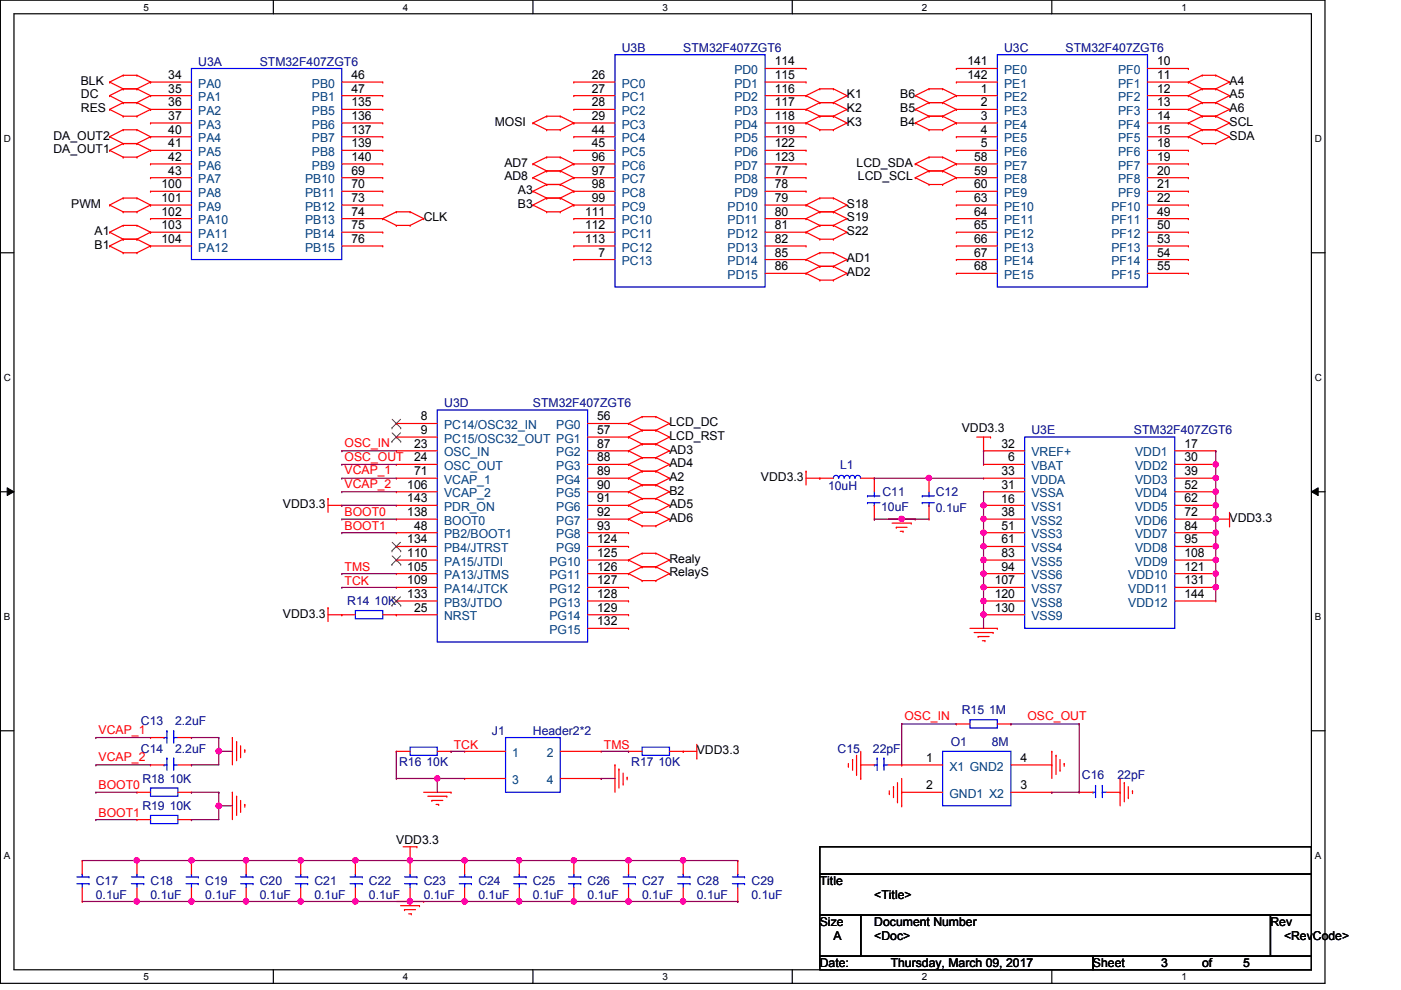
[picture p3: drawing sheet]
<svg xmlns="http://www.w3.org/2000/svg" width="297mm" height="210mm" viewBox="0 0 297 210" stroke-linecap="round" stroke-linejoin="round" font-family="sans-serif">
<defs><g id="words">
<g font-size="2.6" fill="#000080">
<text x="131.8" y="11">U3B</text>
<text x="144.9" y="11">STM32F407ZGT6</text>
<text x="212.9" y="11">U3C</text>
<text x="225.9" y="11">STM32F407ZGT6</text>
<text x="42" y="13.9">U3A</text>
<text x="55.1" y="13.9">STM32F407ZGT6</text>
<text x="94.2" y="86.3">U3D</text>
<text x="113" y="86.3">STM32F407ZGT6</text>
<text x="218.7" y="92.1">U3E</text>
<text x="240.4" y="92.1">STM32F407ZGT6</text>
<text x="178.1" y="99.4">L1</text>
<text x="175.6" y="104">10uH</text>
<text x="187.1" y="105.2">C11</text>
<text x="198.4" y="105.2">C12</text>
<text x="186.8" y="108.3">10uF</text>
<text x="198.4" y="108.6">0.1uF</text>
<text x="73.6" y="128.3">R14 10K</text>
<text x="29.9" y="153.8">C13</text>
<text x="37.1" y="153.8">2.2uF</text>
<text x="104.3" y="155.8">J1</text>
<text x="113" y="155.8">Header2*2</text>
<text x="203.9" y="151.5">R15 1M</text>
<text x="29.9" y="159.6">C14</text>
<text x="37.1" y="159.6">2.2uF</text>
<text x="177.6" y="159.6">C15</text>
<text x="185.1" y="159.6">22pF</text>
<text x="201.6" y="158.2">O1</text>
<text x="210.3" y="158.2">8M</text>
<text x="30.2" y="165.9">R18 10K</text>
<text x="84.6" y="162.5">R16 10K</text>
<text x="133.9" y="162.5">R17 10K</text>
<text x="229.4" y="165.1">C16</text>
<text x="236.9" y="165.1">22pF</text>
<text x="30.2" y="171.7">R19 10K</text>
<text x="20.3" y="187.7">C17</text>
<text x="20.3" y="190.6">0.1uF</text>
<text x="31.9" y="187.7">C18</text>
<text x="31.9" y="190.6">0.1uF</text>
<text x="43.5" y="187.7">C19</text>
<text x="43.5" y="190.6">0.1uF</text>
<text x="55.1" y="187.7">C20</text>
<text x="55.1" y="190.6">0.1uF</text>
<text x="66.7" y="187.7">C21</text>
<text x="66.7" y="190.6">0.1uF</text>
<text x="78.2" y="187.7">C22</text>
<text x="78.2" y="190.6">0.1uF</text>
<text x="89.8" y="187.7">C23</text>
<text x="89.8" y="190.6">0.1uF</text>
<text x="101.4" y="187.7">C24</text>
<text x="101.4" y="190.6">0.1uF</text>
<text x="113" y="187.7">C25</text>
<text x="113" y="190.6">0.1uF</text>
<text x="124.6" y="187.7">C26</text>
<text x="124.6" y="190.6">0.1uF</text>
<text x="136.1" y="187.7">C27</text>
<text x="136.1" y="190.6">0.1uF</text>
<text x="147.7" y="187.7">C28</text>
<text x="147.7" y="190.6">0.1uF</text>
<text x="159.3" y="187.7">C29</text>
<text x="159.3" y="190.6">0.1uF</text>
</g>
<g font-size="2.6">
<text x="17.1" y="18">BLK</text>
<text x="35.7" y="16.8">34</text>
<text x="74.5" y="16.8">46</text>
<text x="125.5" y="16.8">26</text>
<text x="164.3" y="13.9">114</text>
<text x="164.3" y="16.8">115</text>
<text x="205.1" y="13.9">141</text>
<text x="205.1" y="16.8">142</text>
<text x="245.3" y="13.9">10</text>
<text x="245.3" y="16.8">11</text>
<text x="260.7" y="18">A4</text>
<text x="17.1" y="23.8">RES</text>
<text x="17.1" y="20.9">DC</text>
<text x="35.7" y="19.6">35</text>
<text x="35.7" y="22.6">36</text>
<text x="74.5" y="19.6">47</text>
<text x="74.5" y="22.6">135</text>
<text x="125.5" y="19.6">27</text>
<text x="125.5" y="22.6">28</text>
<text x="164.3" y="19.6">116</text>
<text x="164.3" y="22.6">117</text>
<text x="179.6" y="20.9">K1</text>
<text x="179.6" y="23.8">K2</text>
<text x="190.9" y="20.9">B6</text>
<text x="190.9" y="23.8">B5</text>
<text x="208" y="19.6">1</text>
<text x="208" y="22.6">2</text>
<text x="245.3" y="19.6">12</text>
<text x="245.3" y="22.6">13</text>
<text x="260.7" y="23.8">A6</text>
<text x="260.7" y="20.9">A5</text>
<text x="11.3" y="29.6">DA_OUT2</text>
<text x="35.7" y="25.4">37</text>
<text x="35.7" y="28.4">40</text>
<text x="74.5" y="25.4">136</text>
<text x="74.5" y="28.4">137</text>
<text x="104.9" y="26.7">MOSI</text>
<text x="125.5" y="25.4">29</text>
<text x="125.5" y="28.4">44</text>
<text x="164.3" y="25.4">118</text>
<text x="164.3" y="28.4">119</text>
<text x="179.6" y="26.7">K3</text>
<text x="190.9" y="26.7">B4</text>
<text x="208" y="25.4">3</text>
<text x="208" y="28.4">4</text>
<text x="245.3" y="25.4">14</text>
<text x="245.3" y="28.4">15</text>
<text x="260.7" y="29.6">SDA</text>
<text x="260.7" y="26.7">SCL</text>
<text x="11.3" y="32.5">DA_OUT1</text>
<text x="35.7" y="31.2">41</text>
<text x="35.7" y="34.1">42</text>
<text x="74.5" y="31.2">139</text>
<text x="74.5" y="34.1">140</text>
<text x="106.9" y="35.3">AD7</text>
<text x="125.5" y="31.2">45</text>
<text x="125.5" y="34.1">96</text>
<text x="164.3" y="31.2">122</text>
<text x="164.3" y="34.1">123</text>
<text x="181.6" y="35.3">LCD_SDA</text>
<text x="206.5" y="34.1">58</text>
<text x="208" y="31.2">5</text>
<text x="245.3" y="31.2">18</text>
<text x="245.3" y="34.1">19</text>
<text x="34.2" y="39.9">100</text>
<text x="35.7" y="37">43</text>
<text x="74.5" y="37">69</text>
<text x="74.5" y="39.9">70</text>
<text x="106.9" y="38.3">AD8</text>
<text x="109.8" y="41.1">A3</text>
<text x="125.5" y="37">97</text>
<text x="125.5" y="39.9">98</text>
<text x="164.3" y="37">77</text>
<text x="164.3" y="39.9">78</text>
<text x="181.9" y="38.3">LCD_SCL</text>
<text x="206.5" y="37">59</text>
<text x="206.5" y="39.9">60</text>
<text x="245.3" y="37">20</text>
<text x="245.3" y="39.9">21</text>
<text x="15.1" y="44.1">PWM</text>
<text x="34.2" y="42.8">101</text>
<text x="34.2" y="45.7">102</text>
<text x="74.5" y="42.8">73</text>
<text x="74.5" y="45.7">74</text>
<text x="89.8" y="46.9">CLK</text>
<text x="109.8" y="44.1">B3</text>
<text x="124" y="45.7">111</text>
<text x="125.5" y="42.8">99</text>
<text x="164.3" y="42.8">79</text>
<text x="164.3" y="45.7">80</text>
<text x="179.6" y="44.1">S18</text>
<text x="179.6" y="46.9">S19</text>
<text x="206.5" y="42.8">63</text>
<text x="206.5" y="45.7">64</text>
<text x="245.3" y="42.8">22</text>
<text x="245.3" y="45.7">49</text>
<text x="20.1" y="49.8">A1</text>
<text x="20.1" y="52.7">B1</text>
<text x="34.2" y="48.6">103</text>
<text x="34.2" y="51.5">104</text>
<text x="74.5" y="48.6">75</text>
<text x="74.5" y="51.5">76</text>
<text x="124" y="48.6">112</text>
<text x="124" y="51.5">113</text>
<text x="164.3" y="48.6">81</text>
<text x="164.3" y="51.5">82</text>
<text x="179.6" y="49.8">S22</text>
<text x="206.5" y="48.6">65</text>
<text x="206.5" y="51.5">66</text>
<text x="245.3" y="48.6">50</text>
<text x="245.3" y="51.5">53</text>
<text x="126.9" y="54.4">7</text>
<text x="164.3" y="54.4">85</text>
<text x="164.3" y="57.3">86</text>
<text x="179.6" y="58.5">AD2</text>
<text x="179.6" y="55.6">AD1</text>
<text x="206.5" y="54.4">67</text>
<text x="206.5" y="57.3">68</text>
<text x="245.3" y="54.4">54</text>
<text x="245.3" y="57.3">55</text>
<text x="89.2" y="89.2">8</text>
<text x="126.6" y="89.2">56</text>
<text x="87.8" y="95">23</text>
<text x="89.2" y="92">9</text>
<text x="126.6" y="92">57</text>
<text x="126.6" y="95">87</text>
<text x="141.9" y="93.3">LCD_RST</text>
<text x="141.9" y="90.4">LCD_DC</text>
<text x="203.9" y="91.5">VDD3.3</text>
<text x="212.3" y="95">32</text>
<text x="251.1" y="95">17</text>
<text x="87.8" y="97.8">24</text>
<text x="87.8" y="100.8">71</text>
<text x="126.6" y="97.8">88</text>
<text x="126.6" y="100.8">89</text>
<text x="141.9" y="99.1">AD4</text>
<text x="141.9" y="96.2">AD3</text>
<text x="141.9" y="102">A2</text>
<text x="161.3" y="102">VDD3.3</text>
<text x="212.3" y="100.8">33</text>
<text x="213.8" y="97.8">6</text>
<text x="251.1" y="97.8">30</text>
<text x="251.1" y="100.8">39</text>
<text x="60" y="107.7">VDD3.3</text>
<text x="86.4" y="103.6">106</text>
<text x="86.4" y="106.5">143</text>
<text x="126.6" y="103.6">90</text>
<text x="126.6" y="106.5">91</text>
<text x="141.9" y="107.7">AD5</text>
<text x="141.9" y="104.9">B2</text>
<text x="212.3" y="106.6">16</text>
<text x="212.3" y="103.6">31</text>
<text x="251.1" y="103.6">52</text>
<text x="251.1" y="106.5">62</text>
<text x="86.4" y="109.4">138</text>
<text x="87.8" y="112.3">48</text>
<text x="126.6" y="109.4">92</text>
<text x="126.6" y="112.3">93</text>
<text x="141.9" y="110.7">AD6</text>
<text x="212.3" y="109.4">38</text>
<text x="212.3" y="112.3">51</text>
<text x="251.1" y="109.4">72</text>
<text x="251.1" y="112.3">84</text>
<text x="260.7" y="110.7">VDD3.3</text>
<text x="86.4" y="115.2">134</text>
<text x="86.4" y="118.1">110</text>
<text x="126.6" y="115.2">124</text>
<text x="126.6" y="118.1">125</text>
<text x="141.9" y="119.3">Realy</text>
<text x="212.3" y="115.2">61</text>
<text x="212.3" y="118.1">83</text>
<text x="251.1" y="115.2">95</text>
<text x="251.1" y="118.1">108</text>
<text x="86.4" y="121">105</text>
<text x="86.4" y="123.9">109</text>
<text x="126.6" y="121">126</text>
<text x="126.6" y="123.9">127</text>
<text x="141.9" y="122.2">RelayS</text>
<text x="210.9" y="123.9">107</text>
<text x="212.3" y="121">94</text>
<text x="251.1" y="121">121</text>
<text x="251.1" y="123.9">131</text>
<text x="60" y="130.9">VDD3.3</text>
<text x="86.4" y="126.8">133</text>
<text x="87.8" y="129.7">25</text>
<text x="126.6" y="126.8">128</text>
<text x="126.6" y="129.7">129</text>
<text x="210.9" y="126.8">120</text>
<text x="210.9" y="129.7">130</text>
<text x="251.1" y="126.8">144</text>
<text x="126.6" y="132.6">132</text>
<text x="147.7" y="159.9">VDD3.3</text>
<text x="196.4" y="161.5">1</text>
<text x="216.4" y="161.5">4</text>
<text x="196.4" y="167.3">2</text>
<text x="216.4" y="167.3">3</text>
<text x="84" y="179">VDD3.3</text>
<text x="173.8" y="187.7">Title</text>
<text x="185.4" y="190.6">&lt;Title&gt;</text>
<text x="173.8" y="196.3">Size</text>
<text x="185.4" y="196.3">Document Number</text>
<text x="269.4" y="196.3">Rev</text>
<text x="176.7" y="199.3">A</text>
<text x="185.4" y="199.3">&lt;Doc&gt;</text>
<text x="272.2" y="199.3">&lt;RevCode&gt;</text>
<text x="173.8" y="205.1">Date:</text>
<text x="188.8" y="205.1">Thursday, March 09, 2017</text>
<text x="231.7" y="205.1">Sheet</text>
<text x="246.2" y="205.1">3</text>
<text x="254.9" y="205.1">of</text>
<text x="263.6" y="205.1">5</text>
</g>
<g font-size="2.6" fill="#004080">
<text x="155.7" y="15.7">PD0</text>
<text x="212.9" y="15.7">PE0</text>
<text x="237.1" y="15.7">PF0</text>
<text x="42" y="18.6">PA0</text>
<text x="42" y="21.5">PA1</text>
<text x="66.1" y="18.6">PB0</text>
<text x="66.1" y="21.5">PB1</text>
<text x="131.8" y="18.6">PC0</text>
<text x="131.8" y="21.5">PC1</text>
<text x="155.7" y="18.6">PD1</text>
<text x="155.7" y="21.5">PD2</text>
<text x="212.9" y="18.6">PE1</text>
<text x="212.9" y="21.5">PE2</text>
<text x="237.1" y="18.6">PF1</text>
<text x="237.1" y="21.5">PF2</text>
<text x="42" y="24.4">PA2</text>
<text x="42" y="27.3">PA3</text>
<text x="66.1" y="24.4">PB5</text>
<text x="66.1" y="27.3">PB6</text>
<text x="131.8" y="24.4">PC2</text>
<text x="131.8" y="27.3">PC3</text>
<text x="155.7" y="24.4">PD3</text>
<text x="155.7" y="27.3">PD4</text>
<text x="212.9" y="24.4">PE3</text>
<text x="212.9" y="27.3">PE4</text>
<text x="237.1" y="24.4">PF3</text>
<text x="237.1" y="27.3">PF4</text>
<text x="42" y="30.2">PA4</text>
<text x="42" y="33.1">PA5</text>
<text x="42" y="35.9">PA6</text>
<text x="66.1" y="30.2">PB7</text>
<text x="66.1" y="33.1">PB8</text>
<text x="66.1" y="35.9">PB9</text>
<text x="131.8" y="30.2">PC4</text>
<text x="131.8" y="33.1">PC5</text>
<text x="131.8" y="35.9">PC6</text>
<text x="155.7" y="30.2">PD5</text>
<text x="155.7" y="33.1">PD6</text>
<text x="155.7" y="35.9">PD7</text>
<text x="212.9" y="30.2">PE5</text>
<text x="212.9" y="33.1">PE6</text>
<text x="212.9" y="35.9">PE7</text>
<text x="237.1" y="30.2">PF5</text>
<text x="237.1" y="33.1">PF6</text>
<text x="237.1" y="35.9">PF7</text>
<text x="42" y="38.9">PA7</text>
<text x="42" y="41.7">PA8</text>
<text x="64.7" y="38.9">PB10</text>
<text x="64.7" y="41.7">PB11</text>
<text x="131.8" y="38.9">PC7</text>
<text x="131.8" y="41.7">PC8</text>
<text x="155.7" y="38.9">PD8</text>
<text x="155.7" y="41.7">PD9</text>
<text x="212.9" y="38.9">PE8</text>
<text x="212.9" y="41.7">PE9</text>
<text x="237.1" y="38.9">PF8</text>
<text x="237.1" y="41.7">PF9</text>
<text x="42" y="44.7">PA9</text>
<text x="42" y="47.5">PA10</text>
<text x="64.7" y="44.7">PB12</text>
<text x="64.7" y="47.5">PB13</text>
<text x="131.8" y="44.7">PC9</text>
<text x="131.8" y="47.5">PC10</text>
<text x="154.3" y="44.7">PD10</text>
<text x="154.3" y="47.5">PD11</text>
<text x="212.9" y="44.7">PE10</text>
<text x="212.9" y="47.5">PE11</text>
<text x="235.6" y="44.7">PF10</text>
<text x="235.6" y="47.5">PF11</text>
<text x="42" y="50.4">PA11</text>
<text x="42" y="53.3">PA12</text>
<text x="64.7" y="50.4">PB14</text>
<text x="64.7" y="53.3">PB15</text>
<text x="131.8" y="50.4">PC11</text>
<text x="131.8" y="53.3">PC12</text>
<text x="154.3" y="50.4">PD12</text>
<text x="154.3" y="53.3">PD13</text>
<text x="212.9" y="50.4">PE12</text>
<text x="212.9" y="53.3">PE13</text>
<text x="235.6" y="50.4">PF12</text>
<text x="235.6" y="53.3">PF13</text>
<text x="131.8" y="56.2">PC13</text>
<text x="154.3" y="56.2">PD14</text>
<text x="154.3" y="59.1">PD15</text>
<text x="212.9" y="56.2">PE14</text>
<text x="212.9" y="59.1">PE15</text>
<text x="235.6" y="56.2">PF14</text>
<text x="235.6" y="59.1">PF15</text>
<text x="94.1" y="91">PC14/OSC32_IN</text>
<text x="94.1" y="93.9">PC15/OSC32_OUT PG1</text>
<text x="117.9" y="91">PG0</text>
<text x="94.1" y="96.8">OSC_IN</text>
<text x="94.1" y="99.7">OSC_OUT</text>
<text x="117.9" y="96.8">PG2</text>
<text x="117.9" y="99.7">PG3</text>
<text x="218.7" y="96.8">VREF+</text>
<text x="218.7" y="99.7">VBAT</text>
<text x="240.7" y="96.8">VDD1</text>
<text x="240.7" y="99.7">VDD2</text>
<text x="94.1" y="102.6">VCAP_1</text>
<text x="94.1" y="105.5">VCAP_2</text>
<text x="117.9" y="102.6">PG4</text>
<text x="117.9" y="105.5">PG5</text>
<text x="218.7" y="102.6">VDDA</text>
<text x="218.7" y="105.5">VSSA</text>
<text x="240.7" y="102.6">VDD3</text>
<text x="240.7" y="105.5">VDD4</text>
<text x="94.1" y="108.3">PDR_ON</text>
<text x="94.1" y="111.3">BOOT0</text>
<text x="117.9" y="108.3">PG6</text>
<text x="117.9" y="111.3">PG7</text>
<text x="218.7" y="108.3">VSS1</text>
<text x="218.7" y="111.3">VSS2</text>
<text x="240.7" y="108.3">VDD5</text>
<text x="240.7" y="111.3">VDD6</text>
<text x="94.1" y="114.1">PB2/BOOT1</text>
<text x="94.1" y="117.1">PB4/JTRST</text>
<text x="94.1" y="119.9">PA15/JTDI</text>
<text x="116.5" y="119.9">PG10</text>
<text x="117.9" y="114.1">PG8</text>
<text x="117.9" y="117.1">PG9</text>
<text x="218.7" y="114.1">VSS3</text>
<text x="218.7" y="117.1">VSS4</text>
<text x="218.7" y="119.9">VSS5</text>
<text x="240.7" y="114.1">VDD7</text>
<text x="240.7" y="117.1">VDD8</text>
<text x="240.7" y="119.9">VDD9</text>
<text x="94.1" y="122.8">PA13/JTMS</text>
<text x="94.1" y="125.7">PA14/JTCK</text>
<text x="116.5" y="122.8">PG11</text>
<text x="116.5" y="125.7">PG12</text>
<text x="218.7" y="122.8">VSS6</text>
<text x="218.7" y="125.7">VSS7</text>
<text x="239.2" y="122.8">VDD10</text>
<text x="239.2" y="125.7">VDD11</text>
<text x="94.1" y="128.6">PB3/JTDO</text>
<text x="94.1" y="131.5">NRST</text>
<text x="116.5" y="128.6">PG13</text>
<text x="116.5" y="131.5">PG14</text>
<text x="218.7" y="128.6">VSS8</text>
<text x="218.7" y="131.5">VSS9</text>
<text x="239.2" y="128.6">VDD12</text>
<text x="116.5" y="134.4">PG15</text>
<text x="108.6" y="160.5">1</text>
<text x="115.9" y="160.5">2</text>
<text x="108.6" y="166.2">3</text>
<text x="115.9" y="166.2">4</text>
<text x="201.3" y="163.4">X1 GND2</text>
<text x="201.3" y="169.2">GND1 X2</text>
</g>
<g font-size="2.6" fill="#f00">
<text x="73.1" y="94.8">OSC_IN</text>
<text x="73.1" y="100.6">VCAP_1</text>
<text x="73.1" y="97.7">OSC_OUT</text>
<text x="73.1" y="103.5">VCAP_2</text>
<text x="73.1" y="109.5">BOOT0</text>
<text x="73.1" y="112.4">BOOT1</text>
<text x="73.1" y="121">TMS</text>
<text x="73.1" y="124">TCK</text>
<text x="20.9" y="155.6">VCAP_1</text>
<text x="191.8" y="152.7">OSC_IN</text>
<text x="217.8" y="152.7">OSC_OUT</text>
<text x="20.9" y="161.4">VCAP_2</text>
<text x="96.2" y="158.7">TCK</text>
<text x="128.1" y="158.7">TMS</text>
<text x="20.9" y="167.4">BOOT0</text>
<text x="20.9" y="173.2">BOOT1</text>
</g>
<g font-size="2.1">
<text x="30.4" y="2.2">5</text>
<text x="85.4" y="2.2">4</text>
<text x="140.5" y="2.2">3</text>
<text x="195.4" y="2.2">2</text>
<text x="250.5" y="2.2">1</text>
<text x=".8" y="30.1">D</text>
<text x="278.8" y="30.1">D</text>
<text x=".8" y="80.8">C</text>
<text x="278.8" y="80.8">C</text>
<text x=".8" y="131.5">B</text>
<text x="278.8" y="131.5">B</text>
<text x=".8" y="182.2">A</text>
<text x="278.8" y="182.2">A</text>
<text x="30.4" y="207.8">5</text>
<text x="85.4" y="207.8">4</text>
<text x="140.5" y="207.8">3</text>
<text x="195.4" y="207.8">2</text>
<text x="250.5" y="207.8">1</text>
</g>
</g></defs>
<path d="M.1 0h280.8v208.5h-280.8zM3 2.9h275v202.7h-275z" fill="none" stroke="#000" stroke-width=".25"/>
<g fill="#fff">
<path d="M30.4 .3h1.2v2.4h-1.2z"/>
<path d="M30.4 205.9h1.2v2.3h-1.2z"/>
</g>
<path d="M58 0v2.9M58 205.6v2.9" fill="none" stroke="#000" stroke-width=".25"/>
<g fill="#fff">
<path d="M85.4 .3h1.2v2.4h-1.2z"/>
<path d="M85.4 205.9h1.2v2.3h-1.2z"/>
</g>
<path d="M113 0v2.9M113 205.6v2.9" fill="none" stroke="#000" stroke-width=".25"/>
<g fill="#fff">
<path d="M140.5 .3h1.1v2.4h-1.1z"/>
<path d="M140.5 205.9h1.1v2.3h-1.1z"/>
</g>
<path d="M168 0v2.9M168 205.6v2.9" fill="none" stroke="#000" stroke-width=".25"/>
<g fill="#fff">
<path d="M195.4 .3h1.2v2.4h-1.2z"/>
<path d="M195.4 205.9h1.2v2.3h-1.2z"/>
</g>
<path d="M223 0v2.9M223 205.6v2.9" fill="none" stroke="#000" stroke-width=".25"/>
<g fill="#fff">
<path d="M250.5 .3h1.1v2.4h-1.1z"/>
<path d="M250.5 205.9h1.1v2.3h-1.1z"/>
<path d="M.8 28.2h1.5v2.4h-1.5z"/>
<path d="M278.8 28.2h1.4v2.4h-1.4z"/>
<path d="M.8 78.9h1.5v2.3h-1.5z"/>
<path d="M278.8 78.9h1.4v2.3h-1.4z"/>
</g>
<path d="M.1 53.6h2.9M278 53.6h2.9" fill="none" stroke="#000" stroke-width=".25"/>
<g fill="#fff">
<path d="M.8 129.6h1.4v2.3h-1.4z"/>
<path d="M278.8 129.6h1.3v2.3h-1.3z"/>
</g>
<path d="M.1 104.3h2.9M278 104.3h2.9" fill="none" stroke="#000" stroke-width=".25"/>
<path d="M1.5 103.4l1.5 .9-1.5 .8zM278 104.3l1.5-.9v1.7z" fill="#000"/>
<path d="M1.5 103.4l1.5 .9-1.5 .8zM278 104.3l1.5-.9v1.7z" fill="none" stroke="#000" stroke-width=".21"/>
<g fill="#fff">
<path d="M.8 180.3h1.4v2.3h-1.4z"/>
<path d="M278.8 180.3h1.3v2.3h-1.3z"/>
</g>
<path d="M.1 154.9h2.9M278 154.9h2.9M173.8 179.5h104.2v5.8h-104.2zM173.8 185.3h104.2v8.7h-104.2zM173.8 194h8.7v8.7h-8.7zM182.5 194h86.9v8.7h-86.9zM269.4 194h8.6v8.7h-8.6zM173.8 202.7h57.9v2.9h-57.9zM231.7 202.7h46.3v2.9h-46.3z" fill="none" stroke="#000" stroke-width=".25"/>
<g fill="none" stroke="#f00" stroke-width=".25">
<path d="M23.2 17.4h.1M23.2 17.4l2.9 1.4M26.1 18.8h.1M26.1 16h.1M26.1 18.8l-2.9 1.5M26.1 18.8h2.9M26.1 16l-2.9 1.4M26.1 16h2.9M29 18.8h.1M29 16h.1M29 16l2.9 1.4M29 18.8l2.9 1.5"/>
<path d="M31.9 17.4h.1M31.9 17.4l-2.9 1.4M31.9 17.4h8.7M72.5 17.4h8.6M81.1 17.4h.1M121.7 17.4h.1M121.7 17.4h8.7M162.2 14.5h8.7M162.2 17.4h8.7M170.9 14.5h.1M170.9 17.4h.1M173.8 18.8h.1"/>
<path d="M173.8 18.8h2.9M173.8 18.8l-2.9 1.5M176.7 18.8h.1M176.7 18.8l2.9 1.5M197 18.8h.1M197 18.8h2.9M197 18.8l-2.9 1.5M199.9 18.8h.1M199.9 18.8l2.9 1.5M202.8 14.5h.1M202.8 17.4h.1M202.8 14.5h8.7"/>
<path d="M202.8 17.4h8.7M243.3 14.5h8.7M243.3 17.4h8.7M252 17.4h.1M252 14.5h.1M252 17.4l2.9 1.4M254.9 18.8h.1M254.9 16h.1M254.9 18.8h2.9M254.9 16h2.9M254.9 18.8l-2.9 1.5M254.9 16l-2.9 1.4"/>
<path d="M257.8 18.8h.1M257.8 16h.1M257.8 18.8l2.9 1.5M257.8 16l2.9 1.4M260.7 17.4h.1M260.7 17.4l-2.9 1.4M23.2 29h.1M23.2 31.9h.1M23.2 23.2h.1M23.2 20.3h.1M23.2 29l2.9 1.4M23.2 31.9l2.9 1.4"/>
<path d="M23.2 23.2l2.9 1.4M23.2 20.3l2.9 1.5M26.1 27.5h.1M26.1 30.4h.1M26.1 33.3h.1M26.1 21.8h.1M26.1 24.6h.1M26.1 27.5l-2.9 1.5M26.1 27.5h2.9M26.1 30.4h2.9M26.1 30.4l-2.9 1.5M26.1 33.3h2.9"/>
<path d="M26.1 24.6h2.9M26.1 21.8l-2.9 1.4M26.1 21.8h2.9M29 27.5h.1M29 30.4h.1M29 33.3h.1M29 21.8h.1M29 24.6h.1M29 27.5l2.9 1.5M29 30.4l2.9 1.5M29 21.8l2.9 1.4M31.9 29h.1"/>
<path d="M31.9 31.9h.1M31.9 23.2h.1M31.9 20.3h.1M31.9 26.1h.1M31.9 34.8h.1M31.9 37.7h.1M31.9 29l-2.9 1.4M31.9 31.9l-2.9 1.4M31.9 23.2l-2.9 1.4M31.9 20.3l-2.9 1.5M31.9 20.3h8.7M31.9 23.2h8.7"/>
<path d="M31.9 26.1h8.7M31.9 29h8.7M31.9 31.9h8.7M31.9 34.8h8.7M31.9 37.7h8.7M72.5 20.3h8.6M72.5 23.2h8.6M72.5 26.1h8.6M72.5 29h8.6M72.5 31.9h8.6M72.5 34.8h8.6M72.5 37.7h8.6"/>
<path d="M81.1 20.3h.1M81.1 23.2h.1M81.1 26.1h.1M81.1 29h.1M81.1 31.9h.1M81.1 34.8h.1M81.1 37.7h.1M113 37.7h.1M113 34.8h.1M113 26.1h.1M113 37.7l2.9 1.4M113 34.8l2.9 1.4"/>
<path d="M113 26.1l2.9 1.4M115.9 36.2h.1M115.9 39.1h.1M115.9 33.3h.1M115.9 24.6h.1M115.9 27.5h.1M115.9 27.5h2.9M115.9 33.3h2.9M115.9 24.6h2.9M115.9 36.2l-2.9 1.5M115.9 36.2h2.9M115.9 39.1h2.9"/>
<path d="M115.9 33.3l-2.9 1.5M115.9 24.6l-2.9 1.5M115.9 39.1l-2.9 1.5M118.8 36.2h.1M118.8 39.1h.1M118.8 33.3h.1M118.8 24.6h.1M118.8 27.5h.1M118.8 36.2l2.9 1.5M118.8 33.3l2.9 1.5M118.8 24.6l2.9 1.5M118.8 39.1l2.9 1.5"/>
<path d="M121.7 37.7h.1M121.7 34.8h.1M121.7 26.1h.1M121.7 20.3h.1M121.7 23.2h.1M121.7 29h.1M121.7 31.9h.1M121.7 37.7l-2.9 1.4M121.7 34.8l-2.9 1.4M121.7 26.1l-2.9 1.4M121.7 20.3h8.7M121.7 23.2h8.7"/>
<path d="M121.7 26.1h8.7M121.7 29h8.7M121.7 31.9h8.7M121.7 34.8h8.7M121.7 37.7h8.7M162.2 20.3h8.7M162.2 23.2h8.7M162.2 26.1h8.7M162.2 29h8.7M162.2 31.9h8.7M162.2 34.8h8.7M162.2 37.7h8.7"/>
<path d="M170.9 26.1h.1M170.9 20.3h.1M170.9 23.2h.1M170.9 29h.1M170.9 31.9h.1M170.9 34.8h.1M170.9 37.7h.1M170.9 26.1l2.9 1.4M170.9 20.3l2.9 1.5M170.9 23.2l2.9 1.4M173.8 27.5h.1M173.8 24.6h.1"/>
<path d="M173.8 21.8h.1M173.8 27.5h2.9M173.8 24.6h2.9M173.8 21.8h2.9M173.8 24.6l-2.9 1.5M173.8 21.8l-2.9 1.4M176.7 27.5h.1M176.7 24.6h.1M176.7 21.8h.1M176.7 24.6l2.9 1.5M176.7 21.8l2.9 1.4M179.6 26.1h.1"/>
<path d="M179.6 20.3h.1M179.6 23.2h.1M179.6 26.1l-2.9 1.4M179.6 20.3l-2.9 1.5M179.6 23.2l-2.9 1.4M194.1 37.7h.1M194.1 34.8h.1M194.1 20.3h.1M194.1 23.2h.1M194.1 26.1h.1M194.1 37.7l2.9 1.4M194.1 34.8l2.9 1.4"/>
<path d="M194.1 20.3l2.9 1.5M194.1 23.2l2.9 1.4M194.1 26.1l2.9 1.4M197 36.2h.1M197 39.1h.1M197 33.3h.1M197 21.8h.1M197 24.6h.1M197 27.5h.1M197 27.5h2.9M197 33.3h2.9M197 24.6h2.9"/>
<path d="M197 36.2h2.9M197 39.1h2.9M197 21.8h2.9M197 36.2l-2.9 1.5M197 33.3l-2.9 1.5M197 21.8l-2.9 1.4M197 24.6l-2.9 1.5M199.9 36.2h.1M199.9 39.1h.1M199.9 33.3h.1M199.9 21.8h.1M199.9 24.6h.1"/>
<path d="M199.9 27.5h.1M199.9 36.2l2.9 1.5M199.9 33.3l2.9 1.5M199.9 21.8l2.9 1.4M199.9 24.6l2.9 1.5M202.8 37.7h.1M202.8 34.8h.1M202.8 20.3h.1M202.8 23.2h.1M202.8 26.1h.1M202.8 29h.1M202.8 31.9h.1"/>
<path d="M202.8 37.7l-2.9 1.4M202.8 34.8l-2.9 1.4M202.8 20.3l-2.9 1.5M202.8 23.2l-2.9 1.4M202.8 26.1l-2.9 1.4M202.8 20.3h8.7M202.8 23.2h8.7M202.8 26.1h8.7M202.8 29h8.7M202.8 31.9h8.7M202.8 34.8h8.7M202.8 37.7h8.7"/>
<path d="M243.3 20.3h8.7M243.3 23.2h8.7M243.3 26.1h8.7M243.3 29h8.7M243.3 31.9h8.7M243.3 34.8h8.7M243.3 37.7h8.7M252 29h.1M252 26.1h.1M252 23.2h.1M252 20.3h.1M252 31.9h.1"/>
<path d="M252 34.8h.1M252 37.7h.1M252 29l2.9 1.4M252 26.1l2.9 1.4M252 23.2l2.9 1.4M252 20.3l2.9 1.5M254.9 30.4h.1M254.9 27.5h.1M254.9 24.6h.1M254.9 21.8h.1M254.9 27.5h2.9M254.9 30.4h2.9"/>
<path d="M254.9 27.5l-2.9 1.5M254.9 24.6l-2.9 1.5M254.9 24.6h2.9M254.9 21.8h2.9M254.9 21.8l-2.9 1.4M257.8 30.4h.1M257.8 27.5h.1M257.8 24.6h.1M257.8 21.8h.1M257.8 27.5l2.9 1.5M257.8 24.6l2.9 1.5M257.8 21.8l2.9 1.4"/>
<path d="M260.7 29h.1M260.7 26.1h.1M260.7 23.2h.1M260.7 20.3h.1M260.7 29l-2.9 1.4M260.7 26.1l-2.9 1.4M260.7 23.2l-2.9 1.4M260.7 20.3l-2.9 1.5M23.2 43.5h.1M23.2 49.2h.1M23.2 52.2h.1M23.2 43.5l2.9 1.4"/>
<path d="M23.2 49.2l2.9 1.5M23.2 52.2l2.9 1.4M26.1 42h.1M26.1 44.9h.1M26.1 47.8h.1M26.1 50.7h.1M26.1 53.6h.1M26.1 47.8h2.9M26.1 44.9h2.9M26.1 53.6h2.9M26.1 42h2.9M26.1 50.7h2.9"/>
<path d="M26.1 42l-2.9 1.5M26.1 47.8l-2.9 1.4M26.1 50.7l-2.9 1.5M29 42h.1M29 44.9h.1M29 47.8h.1M29 50.7h.1M29 53.6h.1M29 42l2.9 1.5M29 47.8l2.9 1.4M29 50.7l2.9 1.5M31.9 43.5h.1"/>
<path d="M31.9 49.2h.1M31.9 52.2h.1M31.9 40.6h.1M31.9 46.4h.1M31.9 43.5l-2.9 1.4M31.9 49.2l-2.9 1.5M31.9 52.2l-2.9 1.4M31.9 40.6h8.7M31.9 43.5h8.7M31.9 46.4h8.7M31.9 49.2h8.7M31.9 52.2h8.7"/>
<path d="M72.5 40.6h8.6M72.5 43.5h8.6M72.5 46.4h8.6M72.5 49.2h8.6M72.5 52.2h8.6M81.1 46.4h.1M81.1 40.6h.1M81.1 43.5h.1M81.1 49.2h.1M81.1 52.2h.1M81.1 46.4l2.9 1.4M84 47.8h.1"/>
<path d="M84 44.9h.1M84 47.8h2.9M84 44.9l-2.9 1.5M84 44.9h2.9M86.9 47.8h.1M86.9 44.9h.1M86.9 44.9l2.9 1.5M89.8 46.4h.1M89.8 46.4l-2.9 1.4M113 40.6h.1M113 43.5h.1M113 40.6l2.9 1.4"/>
<path d="M113 43.5l2.9 1.4M115.9 42h.1M115.9 44.9h.1M115.9 44.9h2.9M115.9 42h2.9M115.9 42l-2.9 1.5M118.8 42h.1M118.8 44.9h.1M118.8 42l2.9 1.5M121.7 40.6h.1M121.7 43.5h.1M121.7 46.4h.1"/>
<path d="M121.7 49.2h.1M121.7 52.2h.1M121.7 55h.1M121.7 40.6l-2.9 1.4M121.7 43.5l-2.9 1.4M121.7 40.6h8.7M121.7 43.5h8.7M121.7 46.4h8.7M121.7 49.2h8.7M121.7 52.2h8.7M121.7 55h8.7M162.2 40.6h8.7"/>
<path d="M162.2 43.5h8.7M162.2 46.4h8.7M162.2 49.2h8.7M162.2 52.2h8.7M162.2 55h8.7M162.2 58h8.7M170.9 58h.1M170.9 55h.1M170.9 43.5h.1M170.9 46.4h.1M170.9 49.2h.1M170.9 40.6h.1"/>
<path d="M170.9 52.2h.1M170.9 58l2.9 1.4M170.9 55l2.9 1.5M170.9 43.5l2.9 1.4M170.9 46.4l2.9 1.4M170.9 49.2l2.9 1.5M173.8 59.4h.1M173.8 56.5h.1M173.8 53.6h.1M173.8 44.9h.1M173.8 42h.1M173.8 47.8h.1"/>
<path d="M173.8 50.7h.1M173.8 47.8h2.9M173.8 44.9h2.9M173.8 59.4h2.9M173.8 56.5l-2.9 1.5M173.8 56.5h2.9M173.8 53.6l-2.9 1.4M173.8 53.6h2.9M173.8 42l-2.9 1.5M173.8 42h2.9M173.8 44.9l-2.9 1.5M173.8 50.7h2.9"/>
<path d="M173.8 47.8l-2.9 1.4M176.7 59.4h.1M176.7 56.5h.1M176.7 53.6h.1M176.7 44.9h.1M176.7 42h.1M176.7 47.8h.1M176.7 50.7h.1M176.7 56.5l2.9 1.5M176.7 53.6l2.9 1.4M176.7 42l2.9 1.5M176.7 44.9l2.9 1.5"/>
<path d="M176.7 47.8l2.9 1.4M179.6 58h.1M179.6 55h.1M179.6 43.5h.1M179.6 46.4h.1M179.6 49.2h.1M179.6 58l-2.9 1.4M179.6 55l-2.9 1.5M179.6 43.5l-2.9 1.4M179.6 46.4l-2.9 1.4M179.6 49.2l-2.9 1.5M202.8 40.6h.1"/>
<path d="M202.8 43.5h.1M202.8 46.4h.1M202.8 49.2h.1M202.8 52.2h.1M202.8 55h.1M202.8 58h.1M202.8 40.6h8.7M202.8 43.5h8.7M202.8 46.4h8.7M202.8 49.2h8.7M202.8 52.2h8.7M202.8 55h8.7"/>
<path d="M202.8 58h8.7M243.3 40.6h8.7M243.3 43.5h8.7M243.3 46.4h8.7M243.3 49.2h8.7M243.3 52.2h8.7M243.3 55h8.7M243.3 58h8.7M252 40.6h.1M252 43.5h.1M252 46.4h.1M252 49.2h.1"/>
<path d="M252 52.2h.1M252 55h.1M252 58h.1M84 89.8h.1M84 92.7h.1M84 95.6h.1M84 98.5h.1M84 92.7h8.7M84 89.8h8.7M84 95.6h8.7M84 98.5h8.7M124.6 92.7h8.7"/>
<path d="M124.6 89.8h8.7M124.6 95.6h8.7M124.6 98.5h8.7M133.3 98.5h.1M133.3 95.6h.1M133.3 92.7h.1M133.3 89.8h.1M133.3 98.5l2.8 1.4M133.3 95.6l2.8 1.4M133.3 92.7l2.8 1.4M133.3 89.8l2.8 1.4M136.1 99.9h.1"/>
<path d="M136.1 97h.1M136.1 94.1h.1M136.1 91.2h.1M136.1 88.3h.1M136.1 99.9h3M136.1 97l-2.8 1.5M136.1 97h3M136.1 94.1l-2.8 1.5M136.1 94.1h3M136.1 91.2l-2.8 1.5M136.1 91.2h3M136.1 88.3l-2.8 1.5"/>
<path d="M136.1 88.3h3M136.1 99.9l-2.8 1.5M139.1 99.9h.1M139.1 97h.1M139.1 94.1h.1M139.1 91.2h.1M139.1 88.3h.1M139.1 97l2.8 1.5M139.1 94.1l2.8 1.5M139.1 91.2l2.8 1.5M139.1 88.3l2.8 1.5M139.1 99.9l2.8 1.5"/>
<path d="M141.9 98.5h.1M141.9 95.6h.1M141.9 92.7h.1M141.9 89.8h.1M141.9 98.5l-2.8 1.4M141.9 95.6l-2.8 1.4M141.9 92.7l-2.8 1.4M141.9 89.8l-2.8 1.4M170.9 99.9h.1M170.9 99.9v2.9M207.1 92.7h2.9M208.5 95.6h.1"/>
<path d="M208.5 98.5h.1M208.5 92.7v2.9M208.5 95.6h8.8M208.5 98.5h8.8M210 92.7h.1M249.1 95.6h8.7M249.1 98.5h8.7M257.8 95.6h.1M257.8 98.5h.1M69.6 105.7h.1M69.6 107.1h2.9M69.6 105.7v2.9"/>
<path d="M72.5 107.1h.1M84 101.4h.1M84 104.3h.1M84 107.1h.1M84 110.1h.1M84 112.9h.1M84 115.9h.1M84 118.7h.1M84 110.1h8.7M84 101.4h8.7M84 107.1h8.7M84 104.3h8.7"/>
<path d="M84 112.9h8.7M84 115.9h8.7M84 118.7h8.7M124.6 110.1h8.7M124.6 101.4h8.7M124.6 107.1h8.7M124.6 104.3h8.7M124.6 112.9h8.7M124.6 115.9h8.7M124.6 118.7h8.7M133.3 110.1h.1M133.3 107.1h.1"/>
<path d="M133.3 118.7h.1M133.3 101.4h.1M133.3 104.3h.1M133.3 112.9h.1M133.3 115.9h.1M133.3 110.1l2.8 1.4M133.3 107.1l2.8 1.5M133.3 118.7l2.8 1.5M133.3 101.4l2.8 1.4M133.3 104.3l2.8 1.4M136.1 111.5h.1M136.1 108.6h.1"/>
<path d="M136.1 105.7h.1M136.1 117.3h.1M136.1 102.8h.1M136.1 111.5h3M136.1 108.6l-2.8 1.5M136.1 108.6h3M136.1 105.7l-2.8 1.4M136.1 105.7h3M136.1 117.3l-2.8 1.4M136.1 117.3h3M136.1 102.8h3M136.1 102.8l-2.8 1.5"/>
<path d="M139.1 111.5h.1M139.1 108.6h.1M139.1 105.7h.1M139.1 117.3h.1M139.1 102.8h.1M139.1 108.6l2.8 1.5M139.1 105.7l2.8 1.4M139.1 117.3l2.8 1.4M139.1 102.8l2.8 1.5M141.9 110.1h.1M141.9 107.1h.1M141.9 118.7h.1"/>
<path d="M141.9 101.4h.1M141.9 104.3h.1M141.9 110.1l-2.8 1.4M141.9 107.1l-2.8 1.5M141.9 118.7l-2.8 1.5M141.9 101.4l-2.8 1.4M141.9 104.3l-2.8 1.4M170.9 101.4h5.8M173.8 101.4h.1M182.5 101.4h2.9M185.4 101.4h.1M185.4 110.1h.1"/>
<path d="M185.4 101.4v2.9M185.4 107.1v3M188.3 110.1h5.8M189.1 110.9h4.1M190 111.8h.1M190 111.8h2.3M190.9 112.6h.6M191.5 112.6h.1M193.2 110.9h.1M194.1 110.1h.1M197 101.4h.1M197 110.1h.1"/>
<path d="M197 101.4v2.9M197 107.1v3M208.5 101.4h.1M208.5 104.3h.1M208.5 107.1h.1M208.5 110.1h.1M208.5 112.9h.1M208.5 115.9h.1M208.5 118.7h.1M208.5 110.1h8.8M208.5 101.4h8.8M208.5 107.1h8.8"/>
<path d="M208.5 104.3h8.8M208.5 112.9h8.8M208.5 115.9h8.8M208.5 118.7h8.8M249.1 110.1h11.6M249.1 101.4h8.7M249.1 107.1h8.7M249.1 104.3h8.7M249.1 112.9h8.7M249.1 115.9h8.7M249.1 118.7h8.7M257.8 110.1h.1"/>
<path d="M257.8 101.4h.1M257.8 104.3h.1M257.8 107.1h.1M257.8 112.9h.1M257.8 115.9h.1M257.8 118.7h.1M260.7 111.5h.1M260.7 108.6v2.9M69.6 128.9h.1M69.6 128.9v2.9M69.6 130.3h5.7M72.5 130.3h.1"/>
<path d="M81.1 130.3h11.6M84 130.3h.1M84 121.6h.1M84 124.5h.1M84 127.4h.1M84 121.6h8.7M84 124.5h8.7M84 127.4h8.7M124.6 133.2h8.7M124.6 130.3h8.7M124.6 121.6h8.7M124.6 124.5h8.7"/>
<path d="M124.6 127.4h8.7M133.3 121.6h.1M133.3 124.5h.1M133.3 127.4h.1M133.3 130.3h.1M133.3 133.2h.1M133.3 121.6l2.8 1.5M136.1 123.1h.1M136.1 120.2h.1M136.1 123.1h3M136.1 120.2l-2.8 1.4M136.1 120.2h3"/>
<path d="M139.1 123.1h.1M139.1 120.2h.1M139.1 120.2l2.8 1.4M141.9 121.6h.1M141.9 121.6l-2.8 1.5M205.7 133.2h5.8M206.5 134.1h4.1M207.4 135h.1M207.4 135h2.3M208.3 135.8h.5M208.5 121.6h.1M208.5 124.5h.1"/>
<path d="M208.5 127.4h.1M208.5 130.3h.1M208.5 130.3h8.8M208.5 121.6h8.8M208.5 124.5h8.8M208.5 127.4h8.8M208.8 135.8h.1M210.6 134.1h.1M211.5 133.2h.1M249.1 121.6h8.7M249.1 124.5h8.7M249.1 127.4h8.7"/>
<path d="M257.8 121.6h.1M257.8 124.5h.1M257.8 127.4h.1M31.9 156.4h.1M31.9 156.4h2.9M37.7 156.4h2.9M40.6 156.4h.1M49.3 156.4h.1M49.3 156.4v5.8M50.2 157.3h.1M50.2 157.3v4M51 158.1v2.3"/>
<path d="M51.9 159h.1M51.9 159v.6M84 159.3h.1M84 159.3h2.9M92.7 159.3h2.9M95.6 159.3h.1M98.5 159.3h.1M98.5 159.3h8.7M118.8 159.3h8.7M127.5 159.3h.1M133.3 159.3h.1M133.3 159.3h2.8"/>
<path d="M141.9 159.3h5.8M144.9 159.3h.1M147.7 157.8v2.9M182.5 159.3v5.8M202.8 153.5h.1M202.8 153.5h2.9M211.5 153.5h2.8M214.3 153.5h.1M223 159.3h.1M223 159.3v5.8M29 173.8h.1M29 168h.1"/>
<path d="M29 168h2.9M29 173.8h2.9M31.9 162.2h.1M31.9 162.2h2.9M37.7 168h2.9M37.7 162.2h2.9M37.7 173.8h2.9M40.6 173.8h.1M40.6 162.2h.1M40.6 168h.1M49.3 168h.1M49.3 168v5.8"/>
<path d="M50.2 168.8h.1M50.2 168.8v4.1M51 172h.1M51 160.4h.1M51 169.7v2.3M51.9 170.6h.1M51.9 170.6v.6M85.5 179.5h2.9M86.9 179.5v5.8M88.4 179.5h.1M89.8 168h5.8M90.7 168.8h4"/>
<path d="M91.6 169.7h.1M91.6 169.7h2.3M92.5 170.6h.5M93 170.6h.1M94.7 168.8h.1M95.6 168h.1M98.5 165.1h.1M98.5 165.1h8.7M118.8 165.1h8.7M127.5 165.1h.1M130.4 162.2h.1M130.4 162.2v5.8"/>
<path d="M131.2 163.1h.1M131.2 163.1v4M132.1 166.2h.1M132.1 163.9v2.3M133 164.8h.1M133 164.8v.6M147.7 160.7h.1M179.9 162.5h.1M179.9 161.9v.6M180.8 161h.1M180.8 161v2.3M181.6 164.2h.1"/>
<path d="M181.6 160.1v4.1M182.5 165.1h.1M182.5 162.2h.1M182.5 162.2h2.9M188.3 162.2h11.6M188.5 168.3h.1M188.5 167.7v.6M189.4 166.8h.1M189.4 166.8v2.3M190.3 170h.1M190.3 165.9v4.1M191.2 170.9h.1"/>
<path d="M191.2 162.2h.1M191.2 168h.1M191.2 165.1v5.8M191.2 168h8.7M214.3 168h8.7M214.3 162.2h8.7M223 168h.1M223 162.2h.1M223.9 160.1h.1M223.9 160.1v4.1M224.7 163.3h.1M224.7 161v2.3"/>
<path d="M225.6 161.9h.1M225.6 161.9v.6M228.8 168h.1M228.8 168h2.9M234.6 168h2.9M237.5 165.1h.1M237.5 168h.1M237.5 165.1v5.8M238.4 165.9h.1M238.4 165.9v4.1M239.2 169.1h.1M239.2 166.8v2.3"/>
<path d="M240.1 167.7h.1M240.1 167.7v.6M17.4 191.1h.1M17.4 182.5h.1M17.4 182.5v2.8M17.4 188.3v2.8M29 191.1h.1M29 182.5h.1M29 182.5v2.8M29 188.3v2.8M40.6 191.1h.1M40.6 182.5h.1"/>
<path d="M40.6 182.5v2.8M40.6 188.3v2.8M52.2 191.1h.1M52.2 182.5h.1M52.2 182.5v2.8M52.2 188.3v2.8M63.8 191.1h.1M63.8 182.5h.1M63.8 182.5v2.8M63.8 188.3v2.8M75.3 191.1h.1M75.3 182.5h.1"/>
<path d="M75.3 182.5v2.8M75.3 188.3v2.8M84 191.1h5.8M84.9 192h4M85.8 192.9h.1M85.8 192.9h2.3M86.7 193.8h.5M86.9 182.5h.1M86.9 191.1h.1M86.9 188.3v2.8M87.2 193.8h.1M88.9 192h.1"/>
<path d="M89.8 191.1h.1M98.5 191.1h.1M98.5 182.5h.1M98.5 182.5v2.8M98.5 188.3v2.8M110.1 191.1h.1M110.1 182.5h.1M110.1 182.5v2.8M110.1 188.3v2.8M121.7 191.1h.1M121.7 182.5h.1M121.7 182.5v2.8"/>
<path d="M121.7 188.3v2.8M133.3 191.1h.1M133.3 182.5h.1M133.3 182.5v2.8M133.3 188.3v2.8M144.9 191.1h.1M144.9 182.5h.1M144.9 182.5v2.8M144.9 188.3v2.8M156.4 191.1h.1M156.4 182.5h.1M156.4 182.5v2.8"/>
<path d="M156.4 188.3v2.8"/>
</g>
<g fill="none" stroke="#00f" stroke-width=".25">
<path d="M40.6 14.5h31.9v40.5h-31.9zM130.4 11.6h31.8v49.2h-31.8zM211.5 11.6h31.8v49.2h-31.8zM92.7 86.9h31.9v49.2h-31.9zM217.3 92.7h31.8v40.5h-31.8zM177.8 101.3a.53 .53 0 0 0-.6-.5 .53 .53 0 0 0-.5 .6M178.9 101.3a.55 .55 0 0 0-.5-.5 .55 .55 0 0 0-.6 .6M180.1 101.3a.53 .53 0 0 0-.6-.5 .53 .53 0 0 0-.5 .6M181.2 101.3a.53 .53 0 0 0-.5-.5 .53 .53 0 0 0-.5 .6M182.4 101.3a.55 .55 0 0 0-.6-.5 .55 .55 0 0 0-.5 .6M183.9 105.2h.1M183.9 106.6h.1"/>
<path d="M183.9 105.2h2.7M183.9 106.6h2.7M185.4 105.2h.1M185.4 107.1h.1M185.4 104.3v.9M185.4 106.6v.5M195.5 105.2h.1M195.5 106.6h.1M195.5 105.2h2.6M195.5 106.6h2.6M197 105.2h.1M197 107.1h.1"/>
<path d="M197 104.3v.9M197 106.6v.5M75.3 129.5h5.8v1.7h-5.8zM34.8 156.4h.1M34.8 156.4h.6M35.4 154.9h.1M35.4 154.9v2.7M36.8 154.9h.1M36.8 156.4h.1M36.8 154.9v2.7M36.8 156.4h.9M86.9 158.4h5.8v1.7h-5.8z"/>
<path d="M107.2 156.4h11.6v11.6h-11.6zM136.1 158.4h5.8v1.7h-5.8zM199.9 159.3h14.4v11.6h-14.4zM205.7 152.6h5.8v1.7h-5.8zM31.9 172.9h5.8v1.7h-5.8zM31.9 167.1h5.8v1.7h-5.8zM34.8 162.2h.1M34.8 162.2h.6M35.4 160.7h.1M35.4 160.7v2.6M36.8 160.7h.1M36.8 162.2h.1"/>
<path d="M36.8 160.7v2.6M36.8 162.2h.9M185.4 162.2h.1M185.4 162.2h.6M186 160.7h.1M186 160.7v2.6M187.4 160.7h.1M187.4 162.2h.1M187.4 162.2h.9M187.4 160.7v2.6M231.7 168h.1M231.7 168h.6"/>
<path d="M232.3 166.5h.1M232.3 166.5v2.6M233.7 166.5h.1M233.7 168h.1M233.7 166.5v2.6M233.7 168h.9M16.3 187.4h2.6M16.3 185.9h2.6M17.4 187.4h.1M17.4 185.3h.1M17.4 185.3v.6M17.4 187.4v.9"/>
<path d="M18.9 187.4h.1M18.9 185.9h.1M27.9 187.4h2.6M27.9 185.9h2.6M29 187.4h.1M29 185.3h.1M29 185.3v.6M29 187.4v.9M30.5 187.4h.1M30.5 185.9h.1M39.5 187.4h2.5M39.5 185.9h2.5"/>
<path d="M40.6 187.4h.1M40.6 185.3h.1M40.6 185.3v.6M40.6 187.4v.9M42 187.4h.1M42 185.9h.1M51 187.4h2.6M51 185.9h2.6M52.2 187.4h.1M52.2 185.3h.1M52.2 185.3v.6M52.2 187.4v.9"/>
<path d="M53.6 187.4h.1M53.6 185.9h.1M62.6 187.4h2.6M62.6 185.9h2.6M63.8 187.4h.1M63.8 185.3h.1M63.8 185.3v.6M63.8 187.4v.9M65.2 187.4h.1M65.2 185.9h.1M74.2 187.4h2.6M74.2 185.9h2.6"/>
<path d="M75.3 187.4h.1M75.3 185.3h.1M75.3 185.3v.6M75.3 187.4v.9M76.8 187.4h.1M76.8 185.9h.1M85.8 187.4h2.6M85.8 185.9h2.6M86.9 187.4h.1M86.9 185.3h.1M86.9 185.3v.6M86.9 187.4v.9"/>
<path d="M88.4 187.4h.1M88.4 185.9h.1M97.4 187.4h2.5M97.4 185.9h2.5M98.5 187.4h.1M98.5 185.3h.1M98.5 185.3v.6M98.5 187.4v.9M99.9 187.4h.1M99.9 185.9h.1M108.9 187.4h2.6M108.9 185.9h2.6"/>
<path d="M110.1 187.4h.1M110.1 185.3h.1M110.1 185.3v.6M110.1 187.4v.9M111.5 187.4h.1M111.5 185.9h.1M120.5 187.4h2.6M120.5 185.9h2.6M121.7 187.4h.1M121.7 185.3h.1M121.7 185.3v.6M121.7 187.4v.9"/>
<path d="M123.1 187.4h.1M123.1 185.9h.1M132.1 187.4h2.6M132.1 185.9h2.6M133.3 187.4h.1M133.3 185.3h.1M133.3 185.3v.6M133.3 187.4v.9M134.7 187.4h.1M134.7 185.9h.1M143.7 187.4h2.6M143.7 185.9h2.6"/>
<path d="M144.9 187.4h.1M144.9 185.3h.1M144.9 185.3v.6M144.9 187.4v.9M146.3 187.4h.1M146.3 185.9h.1M155.3 187.4h2.6M155.3 185.9h2.6M156.4 187.4h.1M156.4 185.3h.1M156.4 185.3v.6M156.4 187.4v.9"/>
<path d="M157.9 187.4h.1M157.9 185.9h.1"/>
</g>
<g fill="none" stroke="#804000" stroke-width=".21">
<path d="M83.1 90.7h.1M83.1 93.6h.1M83.1 88.9l1.9 1.8M83.1 91.8l1.9 1.8M84.9 88.9l-1.8 1.8M84.9 91.8l-1.8 1.8M85 90.7h.1M85 93.6h.1M83.1 116.8h.1M83.1 119.7h.1M83.1 115l1.9 1.8M83.1 117.9l1.9 1.8"/>
<path d="M84.9 115l-1.8 1.8M84.9 117.9l-1.8 1.8M85 116.8h.1M85 119.7h.1M83.1 128.4h.1M83.1 126.5l1.9 1.9M84.9 126.5l-1.8 1.9M85 128.4h.1"/>
</g>
<path d="M17.4 182.5h23.2M29 182.5h.1M40.6 182.5h.1" fill="none" stroke="#800040" stroke-width=".25"/>
<circle cx="29" cy="182.4" r=".56" fill="#f0f"/>
<circle cx="29" cy="182.4" r=".56" fill="none" stroke="#f0f" stroke-width=".25"/>
<circle cx="40.6" cy="182.4" r=".56" fill="#f0f"/>
<circle cx="40.6" cy="182.4" r=".56" fill="none" stroke="#f0f" stroke-width=".25"/>
<path d="M40.6 182.5h11.6M52.2 182.5h.1" fill="none" stroke="#800040" stroke-width=".25"/>
<circle cx="52.1" cy="182.4" r=".56" fill="#f0f"/>
<circle cx="52.1" cy="182.4" r=".56" fill="none" stroke="#f0f" stroke-width=".25"/>
<path d="M52.2 182.5h23.1M63.8 182.5h.1M75.3 182.5h.1" fill="none" stroke="#800040" stroke-width=".25"/>
<circle cx="63.7" cy="182.4" r=".56" fill="#f0f"/>
<circle cx="63.7" cy="182.4" r=".56" fill="none" stroke="#f0f" stroke-width=".25"/>
<circle cx="75.3" cy="182.4" r=".56" fill="#f0f"/>
<circle cx="75.3" cy="182.4" r=".56" fill="none" stroke="#f0f" stroke-width=".25"/>
<path d="M75.3 182.5h11.6M86.9 182.5h.1" fill="none" stroke="#800040" stroke-width=".25"/>
<circle cx="86.9" cy="182.4" r=".56" fill="#f0f"/>
<circle cx="86.9" cy="182.4" r=".56" fill="none" stroke="#f0f" stroke-width=".25"/>
<path d="M86.9 182.5h23.2M98.5 182.5h.1M110.1 182.5h.1" fill="none" stroke="#800040" stroke-width=".25"/>
<circle cx="98.5" cy="182.4" r=".56" fill="#f0f"/>
<circle cx="98.5" cy="182.4" r=".56" fill="none" stroke="#f0f" stroke-width=".25"/>
<circle cx="110.1" cy="182.4" r=".56" fill="#f0f"/>
<circle cx="110.1" cy="182.4" r=".56" fill="none" stroke="#f0f" stroke-width=".25"/>
<path d="M110.1 182.5h23.2M121.7 182.5h.1M133.3 182.5h.1" fill="none" stroke="#800040" stroke-width=".25"/>
<circle cx="121.7" cy="182.4" r=".56" fill="#f0f"/>
<circle cx="121.7" cy="182.4" r=".56" fill="none" stroke="#f0f" stroke-width=".25"/>
<path d="M133.3 182.5h11.6M144.9 182.5h.1" fill="none" stroke="#800040" stroke-width=".25"/>
<circle cx="133.2" cy="182.4" r=".56" fill="#f0f"/>
<circle cx="133.2" cy="182.4" r=".56" fill="none" stroke="#f0f" stroke-width=".25"/>
<circle cx="144.8" cy="182.4" r=".56" fill="#f0f"/>
<circle cx="144.8" cy="182.4" r=".56" fill="none" stroke="#f0f" stroke-width=".25"/>
<path d="M17.4 191.1h23.2M29 191.1h.1M40.6 191.1h.1M144.9 182.5h11.5M156.4 182.5h.1" fill="none" stroke="#800040" stroke-width=".25"/>
<circle cx="29" cy="191.1" r=".56" fill="#f0f"/>
<circle cx="29" cy="191.1" r=".56" fill="none" stroke="#f0f" stroke-width=".25"/>
<circle cx="40.6" cy="191.1" r=".56" fill="#f0f"/>
<circle cx="40.6" cy="191.1" r=".56" fill="none" stroke="#f0f" stroke-width=".25"/>
<path d="M40.6 191.1h23.2M52.2 191.1h.1M63.8 191.1h.1" fill="none" stroke="#800040" stroke-width=".25"/>
<circle cx="52.1" cy="191.1" r=".56" fill="#f0f"/>
<circle cx="52.1" cy="191.1" r=".56" fill="none" stroke="#f0f" stroke-width=".25"/>
<path d="M63.8 191.1h11.5M75.3 191.1h.1" fill="none" stroke="#800040" stroke-width=".25"/>
<circle cx="63.7" cy="191.1" r=".56" fill="#f0f"/>
<circle cx="63.7" cy="191.1" r=".56" fill="none" stroke="#f0f" stroke-width=".25"/>
<circle cx="75.3" cy="191.1" r=".57" fill="#f0f"/>
<circle cx="75.3" cy="191.1" r=".57" fill="none" stroke="#f0f" stroke-width=".25"/>
<path d="M75.3 191.1h23.2M86.9 191.1h.1M98.5 191.1h.1" fill="none" stroke="#800040" stroke-width=".25"/>
<circle cx="86.9" cy="191.1" r=".56" fill="#f0f"/>
<circle cx="86.9" cy="191.1" r=".56" fill="none" stroke="#f0f" stroke-width=".25"/>
<path d="M98.5 191.1h11.6M110.1 191.1h.1" fill="none" stroke="#800040" stroke-width=".25"/>
<circle cx="98.5" cy="191.1" r=".56" fill="#f0f"/>
<circle cx="98.5" cy="191.1" r=".56" fill="none" stroke="#f0f" stroke-width=".25"/>
<circle cx="110.1" cy="191.1" r=".56" fill="#f0f"/>
<circle cx="110.1" cy="191.1" r=".56" fill="none" stroke="#f0f" stroke-width=".25"/>
<path d="M110.1 191.1h11.6M121.7 191.1h.1" fill="none" stroke="#800040" stroke-width=".25"/>
<circle cx="121.6" cy="191.1" r=".56" fill="#f0f"/>
<circle cx="121.6" cy="191.1" r=".56" fill="none" stroke="#f0f" stroke-width=".25"/>
<path d="M121.7 191.1h23.2M133.3 191.1h.1M144.9 191.1h.1" fill="none" stroke="#800040" stroke-width=".25"/>
<circle cx="133.2" cy="191.1" r=".57" fill="#f0f"/>
<circle cx="133.2" cy="191.1" r=".57" fill="none" stroke="#f0f" stroke-width=".25"/>
<circle cx="144.8" cy="191.1" r=".56" fill="#f0f"/>
<circle cx="144.8" cy="191.1" r=".56" fill="none" stroke="#f0f" stroke-width=".25"/>
<path d="M257.8 95.6h.1M257.8 95.6v2.9M144.9 191.1h11.5M156.4 191.1h.1" fill="none" stroke="#800040" stroke-width=".25"/>
<circle cx="257.8" cy="98.5" r=".56" fill="#f0f"/>
<circle cx="257.8" cy="98.5" r=".56" fill="none" stroke="#f0f" stroke-width=".25"/>
<path d="M257.8 98.5h.1M257.8 98.5v5.8M257.8 101.4h.1" fill="none" stroke="#800040" stroke-width=".25"/>
<circle cx="257.8" cy="101.3" r=".56" fill="#f0f"/>
<circle cx="257.8" cy="101.3" r=".56" fill="none" stroke="#f0f" stroke-width=".25"/>
<path d="M257.8 104.3h.1M257.8 104.3v2.8" fill="none" stroke="#800040" stroke-width=".25"/>
<circle cx="257.8" cy="107.1" r=".56" fill="#f0f"/>
<circle cx="257.8" cy="107.1" r=".56" fill="none" stroke="#f0f" stroke-width=".25"/>
<circle cx="257.8" cy="104.2" r=".56" fill="#f0f"/>
<circle cx="257.8" cy="104.2" r=".56" fill="none" stroke="#f0f" stroke-width=".25"/>
<path d="M257.8 107.1h.1M257.8 107.1v3" fill="none" stroke="#800040" stroke-width=".25"/>
<circle cx="257.8" cy="110" r=".56" fill="#f0f"/>
<circle cx="257.8" cy="110" r=".56" fill="none" stroke="#f0f" stroke-width=".25"/>
<path d="M257.8 110.1h.1M257.8 112.9h.1M257.8 110.1v5.8" fill="none" stroke="#800040" stroke-width=".25"/>
<circle cx="257.8" cy="115.8" r=".56" fill="#f0f"/>
<circle cx="257.8" cy="115.8" r=".56" fill="none" stroke="#f0f" stroke-width=".25"/>
<circle cx="257.8" cy="112.9" r=".56" fill="#f0f"/>
<circle cx="257.8" cy="112.9" r=".56" fill="none" stroke="#f0f" stroke-width=".25"/>
<path d="M257.8 115.9h.1M257.8 115.9v2.8" fill="none" stroke="#800040" stroke-width=".25"/>
<circle cx="257.8" cy="118.7" r=".56" fill="#f0f"/>
<circle cx="257.8" cy="118.7" r=".56" fill="none" stroke="#f0f" stroke-width=".25"/>
<path d="M257.8 118.7h.1M257.8 118.7v5.8M257.8 121.6h.1" fill="none" stroke="#800040" stroke-width=".25"/>
<circle cx="257.8" cy="121.6" r=".56" fill="#f0f"/>
<circle cx="257.8" cy="121.6" r=".56" fill="none" stroke="#f0f" stroke-width=".25"/>
<path d="M257.8 124.5h.1M257.8 124.5v2.9" fill="none" stroke="#800040" stroke-width=".25"/>
<circle cx="257.8" cy="124.5" r=".56" fill="#f0f"/>
<circle cx="257.8" cy="124.5" r=".56" fill="none" stroke="#f0f" stroke-width=".25"/>
<path d="M208.5 107.1h.1M208.5 107.1v3" fill="none" stroke="#800040" stroke-width=".25"/>
<circle cx="208.5" cy="110" r=".56" fill="#f0f"/>
<circle cx="208.5" cy="110" r=".56" fill="none" stroke="#f0f" stroke-width=".25"/>
<path d="M208.5 110.1h.1M208.5 112.9h.1M208.5 110.1v5.8" fill="none" stroke="#800040" stroke-width=".25"/>
<circle cx="208.5" cy="115.8" r=".56" fill="#f0f"/>
<circle cx="208.5" cy="115.8" r=".56" fill="none" stroke="#f0f" stroke-width=".25"/>
<circle cx="208.5" cy="112.9" r=".56" fill="#f0f"/>
<circle cx="208.5" cy="112.9" r=".56" fill="none" stroke="#f0f" stroke-width=".25"/>
<path d="M208.5 115.9h.1M208.5 115.9v2.8" fill="none" stroke="#800040" stroke-width=".25"/>
<circle cx="208.5" cy="118.7" r=".56" fill="#f0f"/>
<circle cx="208.5" cy="118.7" r=".56" fill="none" stroke="#f0f" stroke-width=".25"/>
<path d="M208.5 118.7h.1M208.5 118.7v5.8M208.5 121.6h.1" fill="none" stroke="#800040" stroke-width=".25"/>
<circle cx="208.5" cy="121.6" r=".56" fill="#f0f"/>
<circle cx="208.5" cy="121.6" r=".56" fill="none" stroke="#f0f" stroke-width=".25"/>
<path d="M208.5 124.5h.1M208.5 124.5v2.9" fill="none" stroke="#800040" stroke-width=".25"/>
<circle cx="208.5" cy="127.4" r=".56" fill="#f0f"/>
<circle cx="208.5" cy="127.4" r=".56" fill="none" stroke="#f0f" stroke-width=".25"/>
<circle cx="208.5" cy="124.5" r=".56" fill="#f0f"/>
<circle cx="208.5" cy="124.5" r=".56" fill="none" stroke="#f0f" stroke-width=".25"/>
<path d="M208.5 127.4h.1M208.5 130.3h.1M208.5 127.4v5.8" fill="none" stroke="#800040" stroke-width=".25"/>
<circle cx="208.5" cy="130.3" r=".56" fill="#f0f"/>
<circle cx="208.5" cy="130.3" r=".56" fill="none" stroke="#f0f" stroke-width=".25"/>
<path d="M208.5 104.3h.1M208.5 104.3v2.8" fill="none" stroke="#800040" stroke-width=".25"/>
<circle cx="208.5" cy="107.1" r=".56" fill="#f0f"/>
<circle cx="208.5" cy="107.1" r=".56" fill="none" stroke="#f0f" stroke-width=".25"/>
<g fill="none" stroke="#800040" stroke-width=".25">
<path d="M72.5 95.6h.1M72.5 98.5h.1M72.5 95.6h11.5M72.5 98.5h11.5M72.5 110.1h.1M72.5 112.9h.1M72.5 104.3h.1M72.5 101.4h.1M72.5 110.1h11.5M72.5 112.9h11.5M72.5 104.3h11.5M72.5 101.4h11.5"/>
<path d="M72.5 121.6h.1M72.5 124.5h.1M72.5 121.6h11.5M72.5 124.5h11.5M191.2 153.5h.1M191.2 153.5h11.6M191.2 153.5v8.7M214.3 153.5h.1M214.3 153.5h14.5M228.8 153.5h.1M228.8 153.5v14.5h-5.8M46.4 168h.1"/>
<path d="M46.4 170.9h.1M46.4 168v2.9M46.4 170.9h2.9M223 168h.1"/>
</g>
<circle cx="46.4" cy="170.9" r=".56" fill="#f0f"/>
<circle cx="46.4" cy="170.9" r=".56" fill="none" stroke="#f0f" stroke-width=".25"/>
<path d="M40.6 156.4h.1M40.6 156.4h5.8M46.4 156.4h.1M46.4 156.4v2.9M20.3 168h.1M20.3 173.8h.1M20.3 168h8.7M20.3 173.8h8.7" fill="none" stroke="#800040" stroke-width=".25"/>
<circle cx="46.4" cy="159.3" r=".56" fill="#f0f"/>
<circle cx="46.4" cy="159.3" r=".56" fill="none" stroke="#f0f" stroke-width=".25"/>
<g fill="none" stroke="#800040" stroke-width=".25">
<path d="M20.3 156.4h.1M20.3 156.4h11.6M46.4 159.3h.1M46.4 159.3v2.9h-5.8M46.4 159.3h2.9M84 159.3h.1M84 159.3v5.8M20.3 162.2h.1M20.3 162.2h11.6M40.6 162.2h.1M40.6 168h.1M40.6 173.8h.1"/>
<path d="M40.6 168h5.8M46.4 170.9h.1M46.4 170.9v2.9h-5.8M84 165.1h.1M84 165.1h8.7M92.7 165.1h.1M92.7 165.1v2.9"/>
</g>
<circle cx="92.7" cy="165.1" r=".56" fill="#f0f"/>
<circle cx="92.7" cy="165.1" r=".56" fill="none" stroke="#f0f" stroke-width=".25"/>
<path d="M208.5 95.6h.1M208.5 95.6v2.9M185.4 101.4h.1M185.4 101.4h11.6M95.6 159.3h.1M95.6 159.3h2.9M127.5 159.3h5.8M133.3 159.3h.1M92.7 165.1h.1M92.7 165.1h5.8M127.5 165.1h.1M127.5 165.1h2.9" fill="none" stroke="#800040" stroke-width=".25"/>
<circle cx="196.9" cy="101.3" r=".56" fill="#f0f"/>
<circle cx="196.9" cy="101.3" r=".56" fill="none" stroke="#f0f" stroke-width=".25"/>
<path d="M185.4 110.1h.1M185.4 110.1h11.6M191.2 110.1h.1M197 101.4h.1M197 101.4h11.5" fill="none" stroke="#800040" stroke-width=".25"/>
<circle cx="191.2" cy="110" r=".56" fill="#f0f"/>
<circle cx="191.2" cy="110" r=".56" fill="none" stroke="#f0f" stroke-width=".25"/>
<path d="M72.5 107.1h.1M72.5 107.1h11.5" fill="none" stroke="#800040" stroke-width=".25"/>
<circle cx="29" cy="182.4" r=".56" fill="#f0f"/>
<circle cx="29" cy="182.4" r=".56" fill="none" stroke="#f0f" stroke-width=".25"/>
<circle cx="40.6" cy="182.4" r=".56" fill="#f0f"/>
<circle cx="40.6" cy="182.4" r=".56" fill="none" stroke="#f0f" stroke-width=".25"/>
<circle cx="52.1" cy="182.4" r=".56" fill="#f0f"/>
<circle cx="52.1" cy="182.4" r=".56" fill="none" stroke="#f0f" stroke-width=".25"/>
<circle cx="63.7" cy="182.4" r=".56" fill="#f0f"/>
<circle cx="63.7" cy="182.4" r=".56" fill="none" stroke="#f0f" stroke-width=".25"/>
<circle cx="75.3" cy="182.4" r=".56" fill="#f0f"/>
<circle cx="75.3" cy="182.4" r=".56" fill="none" stroke="#f0f" stroke-width=".25"/>
<circle cx="86.9" cy="182.4" r=".56" fill="#f0f"/>
<circle cx="86.9" cy="182.4" r=".56" fill="none" stroke="#f0f" stroke-width=".25"/>
<circle cx="98.5" cy="182.4" r=".56" fill="#f0f"/>
<circle cx="98.5" cy="182.4" r=".56" fill="none" stroke="#f0f" stroke-width=".25"/>
<circle cx="110.1" cy="182.4" r=".56" fill="#f0f"/>
<circle cx="110.1" cy="182.4" r=".56" fill="none" stroke="#f0f" stroke-width=".25"/>
<circle cx="121.7" cy="182.4" r=".56" fill="#f0f"/>
<circle cx="121.7" cy="182.4" r=".56" fill="none" stroke="#f0f" stroke-width=".25"/>
<circle cx="133.2" cy="182.4" r=".56" fill="#f0f"/>
<circle cx="133.2" cy="182.4" r=".56" fill="none" stroke="#f0f" stroke-width=".25"/>
<circle cx="144.8" cy="182.4" r=".56" fill="#f0f"/>
<circle cx="144.8" cy="182.4" r=".56" fill="none" stroke="#f0f" stroke-width=".25"/>
<circle cx="29" cy="191.1" r=".56" fill="#f0f"/>
<circle cx="29" cy="191.1" r=".56" fill="none" stroke="#f0f" stroke-width=".25"/>
<circle cx="40.6" cy="191.1" r=".56" fill="#f0f"/>
<circle cx="40.6" cy="191.1" r=".56" fill="none" stroke="#f0f" stroke-width=".25"/>
<circle cx="52.1" cy="191.1" r=".56" fill="#f0f"/>
<circle cx="52.1" cy="191.1" r=".56" fill="none" stroke="#f0f" stroke-width=".25"/>
<circle cx="63.7" cy="191.1" r=".56" fill="#f0f"/>
<circle cx="63.7" cy="191.1" r=".56" fill="none" stroke="#f0f" stroke-width=".25"/>
<circle cx="75.3" cy="191.1" r=".57" fill="#f0f"/>
<circle cx="75.3" cy="191.1" r=".57" fill="none" stroke="#f0f" stroke-width=".25"/>
<circle cx="86.9" cy="191.1" r=".56" fill="#f0f"/>
<circle cx="86.9" cy="191.1" r=".56" fill="none" stroke="#f0f" stroke-width=".25"/>
<circle cx="98.5" cy="191.1" r=".56" fill="#f0f"/>
<circle cx="98.5" cy="191.1" r=".56" fill="none" stroke="#f0f" stroke-width=".25"/>
<circle cx="110.1" cy="191.1" r=".56" fill="#f0f"/>
<circle cx="110.1" cy="191.1" r=".56" fill="none" stroke="#f0f" stroke-width=".25"/>
<circle cx="121.6" cy="191.1" r=".56" fill="#f0f"/>
<circle cx="121.6" cy="191.1" r=".56" fill="none" stroke="#f0f" stroke-width=".25"/>
<circle cx="133.2" cy="191.1" r=".57" fill="#f0f"/>
<circle cx="133.2" cy="191.1" r=".57" fill="none" stroke="#f0f" stroke-width=".25"/>
<circle cx="144.8" cy="191.1" r=".56" fill="#f0f"/>
<circle cx="144.8" cy="191.1" r=".56" fill="none" stroke="#f0f" stroke-width=".25"/>
<circle cx="257.8" cy="98.5" r=".56" fill="#f0f"/>
<circle cx="257.8" cy="98.5" r=".56" fill="none" stroke="#f0f" stroke-width=".25"/>
<circle cx="257.8" cy="101.3" r=".56" fill="#f0f"/>
<circle cx="257.8" cy="101.3" r=".56" fill="none" stroke="#f0f" stroke-width=".25"/>
<circle cx="257.8" cy="107.1" r=".56" fill="#f0f"/>
<circle cx="257.8" cy="107.1" r=".56" fill="none" stroke="#f0f" stroke-width=".25"/>
<circle cx="257.8" cy="104.2" r=".56" fill="#f0f"/>
<circle cx="257.8" cy="104.2" r=".56" fill="none" stroke="#f0f" stroke-width=".25"/>
<circle cx="257.8" cy="110" r=".56" fill="#f0f"/>
<circle cx="257.8" cy="110" r=".56" fill="none" stroke="#f0f" stroke-width=".25"/>
<circle cx="257.8" cy="115.8" r=".56" fill="#f0f"/>
<circle cx="257.8" cy="115.8" r=".56" fill="none" stroke="#f0f" stroke-width=".25"/>
<circle cx="257.8" cy="112.9" r=".56" fill="#f0f"/>
<circle cx="257.8" cy="112.9" r=".56" fill="none" stroke="#f0f" stroke-width=".25"/>
<circle cx="257.8" cy="118.7" r=".56" fill="#f0f"/>
<circle cx="257.8" cy="118.7" r=".56" fill="none" stroke="#f0f" stroke-width=".25"/>
<circle cx="257.8" cy="121.6" r=".56" fill="#f0f"/>
<circle cx="257.8" cy="121.6" r=".56" fill="none" stroke="#f0f" stroke-width=".25"/>
<circle cx="257.8" cy="124.5" r=".56" fill="#f0f"/>
<circle cx="257.8" cy="124.5" r=".56" fill="none" stroke="#f0f" stroke-width=".25"/>
<circle cx="208.5" cy="110" r=".56" fill="#f0f"/>
<circle cx="208.5" cy="110" r=".56" fill="none" stroke="#f0f" stroke-width=".25"/>
<circle cx="208.5" cy="115.8" r=".56" fill="#f0f"/>
<circle cx="208.5" cy="115.8" r=".56" fill="none" stroke="#f0f" stroke-width=".25"/>
<circle cx="208.5" cy="112.9" r=".56" fill="#f0f"/>
<circle cx="208.5" cy="112.9" r=".56" fill="none" stroke="#f0f" stroke-width=".25"/>
<circle cx="208.5" cy="118.7" r=".56" fill="#f0f"/>
<circle cx="208.5" cy="118.7" r=".56" fill="none" stroke="#f0f" stroke-width=".25"/>
<circle cx="208.5" cy="121.6" r=".56" fill="#f0f"/>
<circle cx="208.5" cy="121.6" r=".56" fill="none" stroke="#f0f" stroke-width=".25"/>
<circle cx="208.5" cy="127.4" r=".56" fill="#f0f"/>
<circle cx="208.5" cy="127.4" r=".56" fill="none" stroke="#f0f" stroke-width=".25"/>
<circle cx="208.5" cy="124.5" r=".56" fill="#f0f"/>
<circle cx="208.5" cy="124.5" r=".56" fill="none" stroke="#f0f" stroke-width=".25"/>
<circle cx="208.5" cy="130.3" r=".56" fill="#f0f"/>
<circle cx="208.5" cy="130.3" r=".56" fill="none" stroke="#f0f" stroke-width=".25"/>
<circle cx="208.5" cy="107.1" r=".56" fill="#f0f"/>
<circle cx="208.5" cy="107.1" r=".56" fill="none" stroke="#f0f" stroke-width=".25"/>
<circle cx="46.4" cy="170.9" r=".56" fill="#f0f"/>
<circle cx="46.4" cy="170.9" r=".56" fill="none" stroke="#f0f" stroke-width=".25"/>
<circle cx="46.4" cy="159.3" r=".56" fill="#f0f"/>
<circle cx="46.4" cy="159.3" r=".56" fill="none" stroke="#f0f" stroke-width=".25"/>
<circle cx="92.7" cy="165.1" r=".56" fill="#f0f"/>
<circle cx="92.7" cy="165.1" r=".56" fill="none" stroke="#f0f" stroke-width=".25"/>
<circle cx="196.9" cy="101.3" r=".56" fill="#f0f"/>
<circle cx="196.9" cy="101.3" r=".56" fill="none" stroke="#f0f" stroke-width=".25"/>
<circle cx="191.2" cy="110" r=".56" fill="#f0f"/>
<circle cx="191.2" cy="110" r=".56" fill="none" stroke="#f0f" stroke-width=".25"/>
<use href="#words"/>
</svg>
